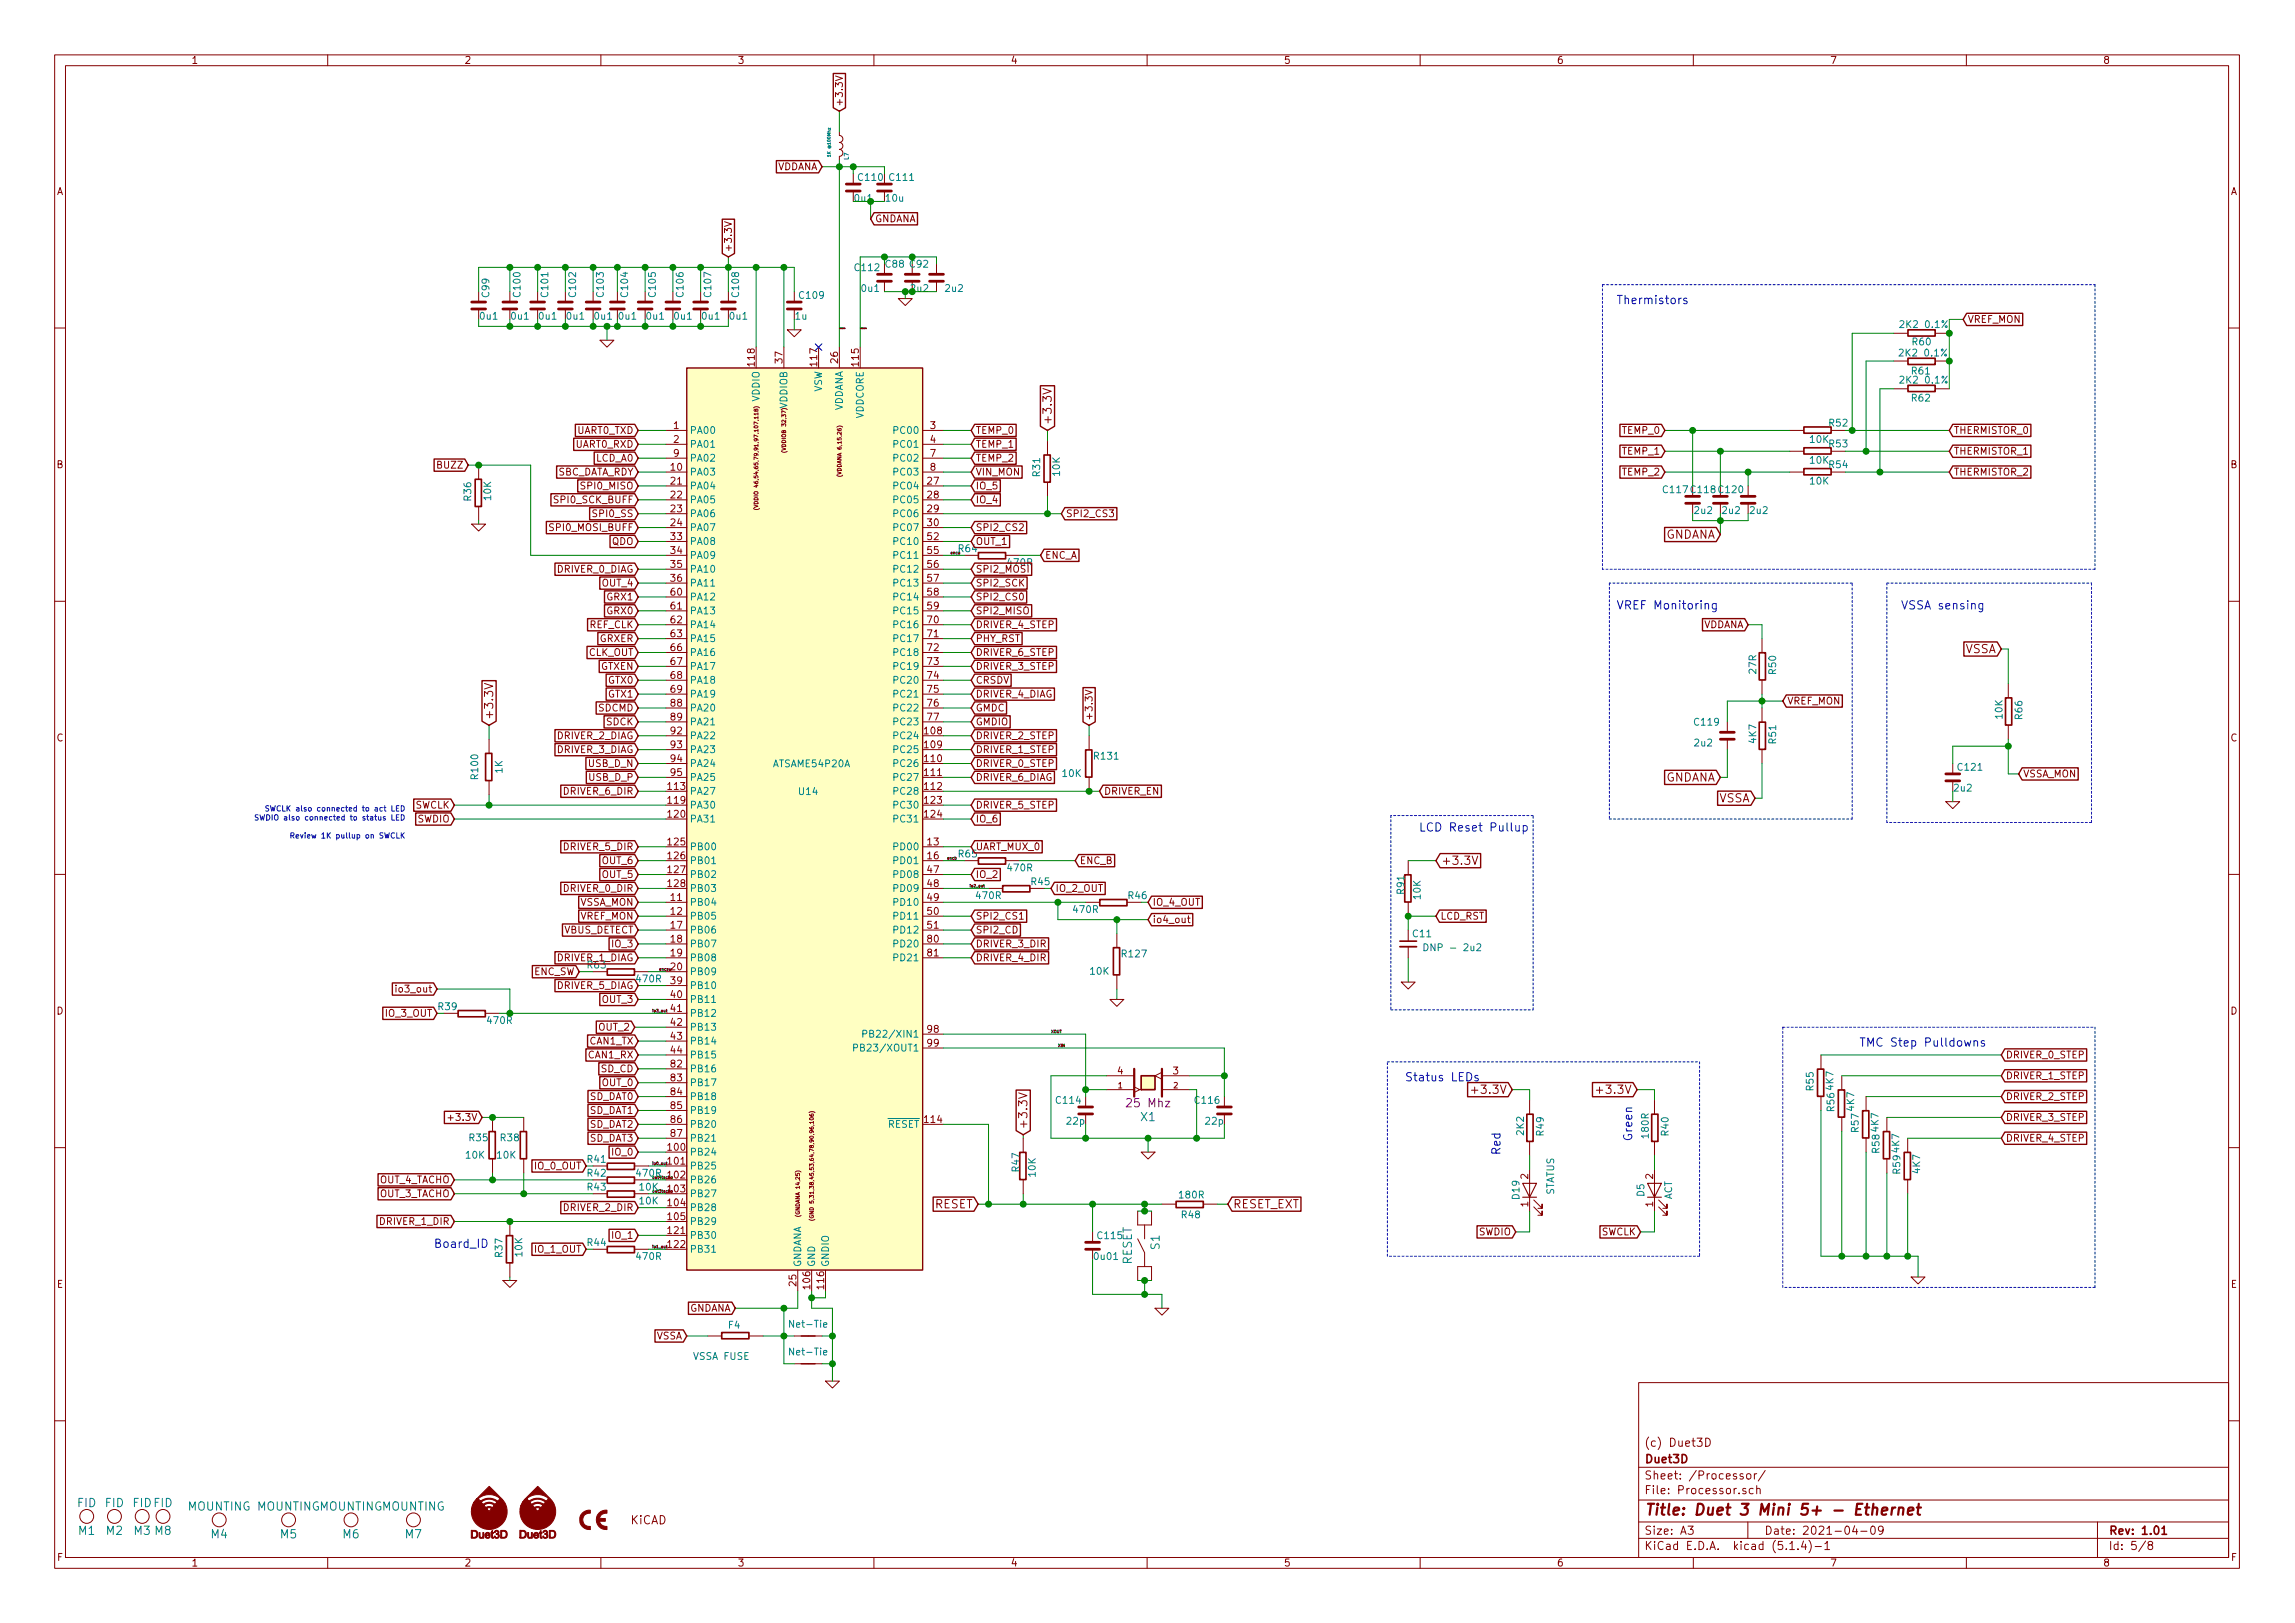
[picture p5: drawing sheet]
<svg xmlns="http://www.w3.org/2000/svg" width="420mm" height="297mm" viewBox="0 0 420 297" stroke-linecap="round" stroke-linejoin="round" font-family="sans-serif">
<defs><g id="words">
<text font-size="2.8" fill="#840000" x="301" y="277.3">Title: Duet 3 Mini 5+ - Ethernet</text>
<g font-size="2.1" fill="#0000c2">
<text x="295.9" y="55.7">Thermistors</text>
<text x="295.9" y="111.5">VREF Monitoring</text>
<text x="348" y="111.5">VSSA sensing</text>
<text x="259.7" y="152.2">LCD Reset Pullup</text>
<text x="340.4" y="191.6">TMC Step Pulldowns</text>
<text x="257.2" y="197.9">Status LEDs</text>
<text x="298.8" y="209" transform="rotate(-90 298.8 209)">Green</text>
<text x="274.7" y="211.5" transform="rotate(-90 274.7 211.5)">Red</text>
<text x="79.4" y="228.4">Board_ID</text>
</g>
<g font-size="2.1" fill="#840000">
<text x="192.5" y="77.9" transform="rotate(-90 192.5 77.9)">+3.3V</text>
<text x="304.7" y="98.6">GNDANA</text>
<text x="359.7" y="119.5">VSSA</text>
<text x="90.3" y="131.8" transform="rotate(-90 90.3 131.8)">+3.3V</text>
<text x="304.7" y="143">GNDANA</text>
<text x="314.6" y="146.8">VSSA</text>
<text x="263.8" y="158.3">+3.3V</text>
<text x="270.3" y="200.2">+3.3V</text>
<text x="293.2" y="200.2">+3.3V</text>
<text x="188.1" y="206.8" transform="rotate(-90 188.1 206.8)">+3.3V</text>
<text x="171.1" y="221.1">RESET</text>
<text x="225.7" y="221.1">RESET_EXT</text>
<text x="301" y="267.8">Duet3D</text>
<text x="301" y="264.8">(c) Duet3D</text>
<text x="301" y="273.5">File: Processor.sch</text>
<text x="301" y="270.8">Sheet: /Processor/</text>
<text x="115.4" y="279">KiCAD</text>
<text x="301" y="280.9">Size: A3</text>
<text x="323" y="280.9">Date: 2021-04-09</text>
<text x="386" y="280.9">Rev: 1.01</text>
<text x="301" y="283.7">KiCad E.D.A. kicad (5.1.4)-1</text>
<text x="386" y="283.7">Id: 5/8</text>
</g>
<text font-size="2.1" fill="#840084" x="206.7" y="202.7">25 Mhz</text>
<g font-size="2.1" fill="#008484">
<text x="208.9" y="205.2">X1</text>
<text x="207.2" y="231.5" transform="rotate(-90 207.2 231.5)">RESET</text>
<text x="212.3" y="228.7" transform="rotate(-90 212.3 228.7)">S1</text>
<text x="14.2" y="275.8">FID</text>
<text x="19.3" y="275.8">FID</text>
<text x="24.3" y="275.8">FID FID</text>
<text x="14.4" y="280.9">M1</text>
<text x="19.5" y="280.9">M2</text>
<text x="24.6" y="280.9">M3 M8</text>
<text x="34.4" y="276.5">MOUNTING MOUNTINGMOUNTINGMOUNTING</text>
<text x="38.7" y="281.5">M4</text>
<text x="51.4" y="281.5">M5</text>
<text x="62.8" y="281.5">M6</text>
<text x="74.2" y="281.5">M7</text>
</g>
<g font-size="1.8" fill="#840000">
<text x="35" y="11.7">1</text>
<text x="85" y="11.7">2</text>
<text x="135" y="11.7">3</text>
<text x="185" y="11.7">4</text>
<text x="235" y="11.7">5</text>
<text x="285" y="11.7">6</text>
<text x="335" y="11.7">7</text>
<text x="385" y="11.7">8</text>
<text x="154.3" y="19.6" transform="rotate(-90 154.3 19.6)">+3.3V</text>
<text x="10.4" y="35.7">A</text>
<text x="142.1" y="31.2">VDDANA</text>
<text x="157.3" y="33.1">C110</text>
<text x="408.4" y="35.7">A</text>
<text x="160.2" y="40.7">GNDANA</text>
<text x="134" y="46.2" transform="rotate(-90 134 46.2)">+3.3V</text>
<text x="360.2" y="59.1">VREF_MON</text>
<text x="138.2" y="66.9" transform="rotate(-90 138.2 66.9)">118</text>
<text x="143.3" y="66.4" transform="rotate(-90 143.3 66.4)">37</text>
<text x="149.6" y="66.9" transform="rotate(-90 149.6 66.9)">117</text>
<text x="153.4" y="66.4" transform="rotate(-90 153.4 66.4)">26</text>
<text x="157.2" y="66.9" transform="rotate(-90 157.2 66.9)">115</text>
<text x="105.4" y="82">UART0_RXD</text>
<text x="105.6" y="79.4">UART0_TXD</text>
<text x="123.3" y="78.5">1</text>
<text x="123.3" y="81.1">2</text>
<text x="123.3" y="83.6">9</text>
<text x="170.3" y="78.5">3</text>
<text x="170.3" y="81.1">4</text>
<text x="170.3" y="83.6">7</text>
<text x="178.6" y="79.4">TEMP_0</text>
<text x="178.6" y="82">TEMP_1</text>
<text x="297.1" y="79.4">TEMP_0</text>
<text x="297.1" y="83.2">TEMP_1</text>
<text x="357.7" y="83.2">THERMISTOR_1</text>
<text x="357.7" y="79.4">THERMISTOR_0</text>
<text x="10.4" y="85.7">B</text>
<text x="80.2" y="85.8">BUZZ</text>
<text x="101.7" y="87">SBC_DATA_RDY</text>
<text x="106.7" y="89.6">SPI0_MISO</text>
<text x="109.2" y="84.5">LCD_A0</text>
<text x="122.9" y="86.1">10</text>
<text x="122.9" y="88.7">21</text>
<text x="169.8" y="88.7">27</text>
<text x="170.3" y="86.1">8</text>
<text x="178.6" y="84.5">TEMP_2</text>
<text x="178.6" y="89.6">IO_5</text>
<text x="178.6" y="87">VIN_MON</text>
<text x="297.1" y="87">TEMP_2</text>
<text x="357.7" y="87">THERMISTOR_2</text>
<text x="408.4" y="85.7">B</text>
<text x="101.8" y="92.1">SPI0_SCK_BUFF</text>
<text x="108.9" y="94.7">SPI0_SS</text>
<text x="122.9" y="91.2">22</text>
<text x="122.9" y="93.8">23</text>
<text x="169.8" y="91.2">28</text>
<text x="169.8" y="93.8">29</text>
<text x="178.6" y="92.1">IO_4</text>
<text x="195.1" y="94.7">SPI2_CS3</text>
<text x="101" y="97.2">SPI0_MOSI_BUFF</text>
<text x="112" y="99.7">QDO</text>
<text x="122.9" y="96.3">24</text>
<text x="122.9" y="98.8">33</text>
<text x="122.9" y="101.4">34</text>
<text x="169.8" y="96.3">30</text>
<text x="169.8" y="98.8">52</text>
<text x="169.8" y="101.4">55</text>
<text x="178.6" y="97.2">SPI2_CS2</text>
<text x="178.6" y="99.7">OUT_1</text>
<text x="102" y="104.8">DRIVER_0_DIAG</text>
<text x="110.4" y="107.4">OUT_4</text>
<text x="122.9" y="103.9">35</text>
<text x="122.9" y="106.5">36</text>
<text x="169.8" y="103.9">56</text>
<text x="169.8" y="106.5">57</text>
<text x="178.6" y="107.4">SPI2_SCK</text>
<text x="178.6" y="104.8">SPI2_MOSI</text>
<text x="191.3" y="102.3">ENC_A</text>
<text x="111.2" y="112.4">GRX0</text>
<text x="111.2" y="109.9">GRX1</text>
<text x="122.9" y="109">60</text>
<text x="122.9" y="111.5">61</text>
<text x="169.8" y="109">58</text>
<text x="169.8" y="111.5">59</text>
<text x="178.6" y="109.9">SPI2_CS0</text>
<text x="178.6" y="112.4">SPI2_MISO</text>
<text x="107.9" y="115">REF_CLK</text>
<text x="109.8" y="117.5">GRXER</text>
<text x="122.9" y="114.1">62</text>
<text x="122.9" y="116.6">63</text>
<text x="122.9" y="119.2">66</text>
<text x="169.8" y="114.1">70</text>
<text x="169.8" y="116.6">71</text>
<text x="169.8" y="119.2">72</text>
<text x="178.6" y="117.5">PHY_RST</text>
<text x="178.6" y="115">DRIVER_4_STEP</text>
<text x="311.7" y="115">VDDANA</text>
<text x="107.7" y="120.1">CLK_OUT</text>
<text x="110" y="122.6">GTXEN</text>
<text x="111.4" y="125.1">GTX0</text>
<text x="122.9" y="121.7">67</text>
<text x="122.9" y="124.2">68</text>
<text x="169.8" y="121.7">73</text>
<text x="169.8" y="124.2">74</text>
<text x="178.6" y="125.1">CRSDV</text>
<text x="178.6" y="122.6">DRIVER_3_STEP</text>
<text x="178.6" y="120.1">DRIVER_6_STEP</text>
<text x="109.6" y="130.2">SDCMD</text>
<text x="111.4" y="127.7">GTX1</text>
<text x="122.9" y="126.8">69</text>
<text x="122.9" y="129.3">88</text>
<text x="122.9" y="131.9">89</text>
<text x="169.8" y="126.8">75</text>
<text x="169.8" y="129.3">76</text>
<text x="169.8" y="131.9">77</text>
<text x="178.6" y="130.2">GMDC</text>
<text x="178.6" y="127.7">DRIVER_4_DIAG</text>
<text x="200" y="132" transform="rotate(-90 200 132)">+3.3V</text>
<text x="327.2" y="128.9">VREF_MON</text>
<text x="10.4" y="135.7">C</text>
<text x="102" y="135.3">DRIVER_2_DIAG</text>
<text x="102" y="137.8">DRIVER_3_DIAG</text>
<text x="111" y="132.8">SDCK</text>
<text x="122.9" y="134.4">92</text>
<text x="122.9" y="136.9">93</text>
<text x="169.3" y="134.4">108</text>
<text x="169.3" y="136.9">109</text>
<text x="178.6" y="135.3">DRIVER_2_STEP</text>
<text x="178.6" y="137.8">DRIVER_1_STEP</text>
<text x="178.6" y="132.8">GMDIO</text>
<text x="408.4" y="135.7">C</text>
<text x="107.8" y="140.4">USB_D_N</text>
<text x="107.9" y="142.9">USB_D_P</text>
<text x="122.9" y="139.5">94</text>
<text x="122.9" y="142">95</text>
<text x="169.3" y="139.5">110</text>
<text x="169.3" y="142">111</text>
<text x="178.6" y="142.9">DRIVER_6_DIAG</text>
<text x="178.6" y="140.4">DRIVER_0_STEP</text>
<text x="370.4" y="142.3">VSSA_MON</text>
<text x="75.9" y="148">SWCLK</text>
<text x="103.4" y="145.5">DRIVER_6_DIR</text>
<text x="122.4" y="144.6">113</text>
<text x="122.4" y="147.1">119</text>
<text x="122.4" y="149.6">120</text>
<text x="169.3" y="144.6">112</text>
<text x="169.3" y="147.1">123</text>
<text x="169.3" y="149.6">124</text>
<text x="178.6" y="148">DRIVER_5_STEP</text>
<text x="202.1" y="145.5">DRIVER_EN</text>
<text x="76.4" y="150.5">SWDIO</text>
<text x="103.4" y="155.6">DRIVER_5_DIR</text>
<text x="122.4" y="154.7">125</text>
<text x="169.8" y="154.7">13</text>
<text x="178.6" y="150.5">IO_6</text>
<text x="178.6" y="155.6">UART_MUX_0</text>
<text x="110.4" y="160.7">OUT_5</text>
<text x="110.4" y="158.2">OUT_6</text>
<text x="122.4" y="157.3">126</text>
<text x="122.4" y="159.8">127</text>
<text x="169.8" y="157.3">16</text>
<text x="169.8" y="159.8">47</text>
<text x="178.6" y="160.7">IO_2</text>
<text x="197.6" y="158.2">ENC_B</text>
<text x="103.4" y="163.2">DRIVER_0_DIR</text>
<text x="106.1" y="165.8">VSSA_MON</text>
<text x="122.4" y="162.3">128</text>
<text x="122.9" y="164.9">11</text>
<text x="122.9" y="167.4">12</text>
<text x="169.8" y="162.3">48</text>
<text x="169.8" y="164.9">49</text>
<text x="169.8" y="167.4">50</text>
<text x="193.2" y="163.2">IO_2_OUT</text>
<text x="211" y="165.8">IO_4_OUT</text>
<text x="103.1" y="170.9">VBUS_DETECT</text>
<text x="106.2" y="168.3">VREF_MON</text>
<text x="112.2" y="173.4">IO_3</text>
<text x="122.9" y="170">17</text>
<text x="122.9" y="172.5">18</text>
<text x="169.8" y="170">51</text>
<text x="169.8" y="172.5">80</text>
<text x="178.6" y="168.3">SPI2_CS1</text>
<text x="178.6" y="170.9">SPI2_CD</text>
<text x="178.6" y="173.4">DRIVER_3_DIR</text>
<text x="211" y="168.9">io4_out</text>
<text x="263.7" y="168.3">LCD_RST</text>
<text x="97.7" y="178.5">ENC_SW</text>
<text x="102" y="175.9">DRIVER_1_DIAG</text>
<text x="107.6" y="177.3">R63</text>
<text x="122.9" y="175">19</text>
<text x="122.9" y="177.6">20</text>
<text x="169.8" y="175">81</text>
<text x="178.6" y="175.9">DRIVER_4_DIR</text>
<text x="10.4" y="185.7">D</text>
<text x="72.9" y="181.6">io3_out</text>
<text x="102" y="181">DRIVER_5_DIAG</text>
<text x="110.4" y="183.6">OUT_3</text>
<text x="122.9" y="180.1">39</text>
<text x="122.9" y="182.7">40</text>
<text x="122.9" y="185.2">41</text>
<text x="408.4" y="185.7">D</text>
<text x="70.7" y="186.1">IO_3_OUT</text>
<text x="108" y="191.2">CAN1_TX</text>
<text x="109.7" y="188.6">OUT_2</text>
<text x="122.9" y="187.7">42</text>
<text x="122.9" y="190.3">43</text>
<text x="169.8" y="189">98</text>
<text x="169.8" y="191.6">99</text>
<text x="107.8" y="193.7">CAN1_RX</text>
<text x="110.1" y="196.3">SD_CD</text>
<text x="122.9" y="192.8">44</text>
<text x="122.9" y="195.4">82</text>
<text x="122.9" y="197.9">83</text>
<text x="204.6" y="196.6">4</text>
<text x="214.8" y="196.6">3</text>
<text x="367.2" y="197.5">DRIVER_1_STEP</text>
<text x="367.2" y="193.7">DRIVER_0_STEP</text>
<text x="108" y="201.3">SD_DAT0</text>
<text x="108" y="203.9">SD_DAT1</text>
<text x="110.4" y="198.8">OUT_0</text>
<text x="122.9" y="200.4">84</text>
<text x="122.9" y="203">85</text>
<text x="367.2" y="201.3">DRIVER_2_STEP</text>
<text x="82.8" y="205.1">+3.3V</text>
<text x="108" y="206.4">SD_DAT2</text>
<text x="108" y="209">SD_DAT3</text>
<text x="122.9" y="205.5">86</text>
<text x="122.9" y="208.1">87</text>
<text x="169.3" y="205.5">114</text>
<text x="367.2" y="209">DRIVER_4_STEP</text>
<text x="367.2" y="205.1">DRIVER_3_STEP</text>
<text x="98" y="214">IO_0_OUT</text>
<text x="112.2" y="211.5">IO_0</text>
<text x="116.6" y="215.4">470R</text>
<text x="122.4" y="210.6">100</text>
<text x="279.8" y="215.8" transform="rotate(-90 279.8 215.8)">2</text>
<text x="302.6" y="215.8" transform="rotate(-90 302.6 215.8)">2</text>
<text x="69.4" y="216.6">OUT_4_TACHO</text>
<text x="69.4" y="219.1">OUT_3_TACHO</text>
<text x="103.4" y="221.7">DRIVER_2_DIR</text>
<text x="122.4" y="220.8">104</text>
<text x="279.8" y="220.9" transform="rotate(-90 279.8 220.9)">1</text>
<text x="302.6" y="220.9" transform="rotate(-90 302.6 220.9)">1</text>
<text x="69.7" y="224.2">DRIVER_1_DIR</text>
<text x="112.2" y="226.7">IO_1</text>
<text x="122.4" y="223.3">105</text>
<text x="122.4" y="225.8">121</text>
<text x="270.7" y="226.1">SWDIO</text>
<text x="293.1" y="226.1">SWCLK</text>
<text x="98" y="229.3">IO_1_OUT</text>
<text x="10.4" y="235.7">E</text>
<text x="145.8" y="235.3" transform="rotate(-90 145.8 235.3)">25</text>
<text x="148.3" y="235.8" transform="rotate(-90 148.3 235.8)">106</text>
<text x="150.9" y="235.8" transform="rotate(-90 150.9 235.8)">116</text>
<text x="408.4" y="235.7">E</text>
<text x="120.1" y="245.1">VSSA</text>
<text x="126.1" y="240.1">GNDANA</text>
<text x="10.5" y="285.7">F</text>
<text x="35" y="286.7">1</text>
<text x="85" y="286.7">2</text>
<text x="135" y="286.7">3</text>
<text x="185" y="286.7">4</text>
<text x="235" y="286.7">5</text>
<text x="285" y="286.7">6</text>
<text x="335" y="286.7">7</text>
<text x="385" y="286.7">8</text>
<text x="408.5" y="285.7">F</text>
</g>
<g font-size="1.8" fill="#008484">
<text x="163" y="33.1">C111</text>
<text x="156.5" y="36.9">0u1</text>
<text x="162.3" y="36.9">10u</text>
<text x="156.6" y="49.6">C112</text>
<text x="157.8" y="53.4">0u1</text>
<text x="162.2" y="49">C88 C92</text>
<text x="173.2" y="53.4">2u2</text>
<text x="88" y="58.5">0u1</text>
<text x="89.6" y="54.3" transform="rotate(-90 89.6 54.3)">C99</text>
<text x="93.7" y="58.5">0u1</text>
<text x="95.3" y="54.2" transform="rotate(-90 95.3 54.2)">C100</text>
<text x="98.8" y="58.5">0u1</text>
<text x="100.4" y="54.2" transform="rotate(-90 100.4 54.2)">C101</text>
<text x="103.8" y="58.5">0u1</text>
<text x="105.5" y="54.2" transform="rotate(-90 105.5 54.2)">C102</text>
<text x="108.9" y="58.5">0u1</text>
<text x="110.5" y="54.2" transform="rotate(-90 110.5 54.2)">C103</text>
<text x="113.4" y="58.5">0u1</text>
<text x="115" y="54.2" transform="rotate(-90 115 54.2)">C104</text>
<text x="118.4" y="58.5">0u1</text>
<text x="120.1" y="54.2" transform="rotate(-90 120.1 54.2)">C105</text>
<text x="123.5" y="58.5">0u1</text>
<text x="125.1" y="54.2" transform="rotate(-90 125.1 54.2)">C106</text>
<text x="128.6" y="58.5">0u1</text>
<text x="130.2" y="54.2" transform="rotate(-90 130.2 54.2)">C107</text>
<text x="133.7" y="58.5">0u1</text>
<text x="135.3" y="54.2" transform="rotate(-90 135.3 54.2)">C108</text>
<text x="145.6" y="58.5">1u</text>
<text x="146.5" y="54.7">C109</text>
<text x="348.2" y="65.2">2K2 0.1%</text>
<text x="348.3" y="60">2K2 0.1%</text>
<text x="350.2" y="63.2">R60</text>
<text x="150.5" y="71.9" transform="rotate(-90 150.5 71.9)">VSW</text>
<text x="348.3" y="70.2">2K2 0.1%</text>
<text x="350" y="68.5">R61</text>
<text x="139.1" y="73.5" transform="rotate(-90 139.1 73.5)">VDDIO</text>
<text x="144.1" y="74.7" transform="rotate(-90 144.1 74.7)">VDDIOB</text>
<text x="154.3" y="75.4" transform="rotate(-90 154.3 75.4)">VDDANA</text>
<text x="158.1" y="76.7" transform="rotate(-90 158.1 76.7)">VDDCORE</text>
<text x="350" y="73.5">R62</text>
<text x="126.2" y="79.4">PA00</text>
<text x="126.2" y="82">PA01</text>
<text x="164" y="79.4">PC00</text>
<text x="164" y="82">PC01</text>
<text x="331.4" y="81.1">10K</text>
<text x="334.9" y="81.9">R53</text>
<text x="334.9" y="78.1">R52</text>
<text x="126.2" y="87">PA03</text>
<text x="126.2" y="89.6">PA04</text>
<text x="126.2" y="84.5">PA02</text>
<text x="164" y="89.6">PC04</text>
<text x="164" y="84.5">PC02</text>
<text x="164" y="87">PC03</text>
<text x="190.4" y="87.2" transform="rotate(-90 190.4 87.2)">R31</text>
<text x="194.1" y="87.1" transform="rotate(-90 194.1 87.1)">10K</text>
<text x="331.4" y="84.9">10K</text>
<text x="331.4" y="88.7">10K</text>
<text x="334.9" y="85.7">R54</text>
<text x="86.3" y="91.6" transform="rotate(-90 86.3 91.6)">R36</text>
<text x="89.9" y="91.5" transform="rotate(-90 89.9 91.5)">10K</text>
<text x="126.2" y="92.1">PA05</text>
<text x="126.2" y="94.7">PA06</text>
<text x="164" y="92.1">PC05</text>
<text x="164" y="94.7">PC06</text>
<text x="304.6" y="90.3">C117 C118 C120</text>
<text x="310.3" y="94.1">2u2</text>
<text x="315.4" y="94.1">2u2</text>
<text x="320.5" y="94.1">2u2</text>
<text x="126.2" y="97.2">PA07</text>
<text x="126.2" y="99.7">PA08</text>
<text x="164" y="97.2">PC07</text>
<text x="164" y="99.7">PC10</text>
<text x="175.5" y="101.1">R64</text>
<text x="126.2" y="102.3">PA09</text>
<text x="126.2" y="104.8">PA10</text>
<text x="126.2" y="107.4">PA11</text>
<text x="164" y="102.3">PC11</text>
<text x="164" y="104.8">PC12</text>
<text x="164" y="107.4">PC13</text>
<text x="184.6" y="103.6">470R</text>
<text x="126.2" y="109.9">PA12</text>
<text x="126.2" y="112.4">PA13</text>
<text x="164" y="109.9">PC14</text>
<text x="164" y="112.4">PC15</text>
<text x="126.2" y="115">PA14</text>
<text x="126.2" y="117.5">PA15</text>
<text x="164" y="115">PC16</text>
<text x="164" y="117.5">PC17</text>
<text x="126.2" y="120.1">PA16</text>
<text x="126.2" y="122.6">PA17</text>
<text x="126.2" y="125.1">PA18</text>
<text x="164" y="120.1">PC18</text>
<text x="164" y="122.6">PC19</text>
<text x="164" y="125.1">PC20</text>
<text x="321.5" y="123.3" transform="rotate(-90 321.5 123.3)">27R</text>
<text x="325.2" y="123.4" transform="rotate(-90 325.2 123.4)">R50</text>
<text x="126.2" y="127.7">PA19</text>
<text x="126.2" y="130.2">PA20</text>
<text x="164" y="127.7">PC21</text>
<text x="164" y="130.2">PC22</text>
<text x="366.6" y="131.5" transform="rotate(-90 366.6 131.5)">10K</text>
<text x="370.3" y="131.6" transform="rotate(-90 370.3 131.6)">R66</text>
<text x="126.2" y="132.8">PA21</text>
<text x="126.2" y="135.3">PA22</text>
<text x="126.2" y="137.8">PA23</text>
<text x="164" y="135.3">PC24</text>
<text x="164" y="137.8">PC25</text>
<text x="164" y="132.8">PC23</text>
<text x="310.3" y="132.8">C119</text>
<text x="310.3" y="136.6">2u2</text>
<text x="321.5" y="136" transform="rotate(-90 321.5 136)">4K7</text>
<text x="325.2" y="136.1" transform="rotate(-90 325.2 136.1)">R51</text>
<text x="87.6" y="142.5" transform="rotate(-90 87.6 142.5)">R100</text>
<text x="92" y="141.5" transform="rotate(-90 92 141.5)">1K</text>
<text x="126.2" y="140.4">PA24</text>
<text x="126.2" y="142.9">PA25</text>
<text x="141.7" y="140.4">ATSAME54P20A</text>
<text x="164" y="140.4">PC26</text>
<text x="164" y="142.9">PC27</text>
<text x="194.6" y="142.2">10K</text>
<text x="200.4" y="139">R131</text>
<text x="358.5" y="141.1">C121</text>
<text x="126.2" y="145.5">PA27</text>
<text x="126.2" y="148">PA30</text>
<text x="146.3" y="145.5">U14</text>
<text x="164" y="145.5">PC28</text>
<text x="164" y="148">PC30</text>
<text x="357.8" y="144.9">2u2</text>
<text x="126.2" y="150.5">PA31</text>
<text x="126.2" y="155.6">PB00</text>
<text x="164" y="150.5">PC31</text>
<text x="164" y="155.6">PD00</text>
<text x="126.2" y="158.2">PB01</text>
<text x="126.2" y="160.7">PB02</text>
<text x="164" y="158.2">PD01</text>
<text x="164" y="160.7">PD08</text>
<text x="175.5" y="156.9">R65</text>
<text x="184.6" y="159.5">470R</text>
<text x="126.2" y="165.8">PB04</text>
<text x="126.2" y="163.2">PB03</text>
<text x="164" y="163.2">PD09</text>
<text x="164" y="165.8">PD10</text>
<text x="178.8" y="164.6">470R</text>
<text x="196.6" y="167.1">470R</text>
<text x="257.1" y="163.6" transform="rotate(-90 257.1 163.6)">R91</text>
<text x="260.1" y="164.5" transform="rotate(-90 260.1 164.5)">10K</text>
<text x="126.2" y="168.3">PB05</text>
<text x="126.2" y="170.9">PB06</text>
<text x="126.2" y="173.4">PB07</text>
<text x="164" y="168.3">PD11</text>
<text x="164" y="170.9">PD12</text>
<text x="164" y="173.4">PD20</text>
<text x="258.7" y="171.5">C11</text>
<text x="116.6" y="179.8">470R</text>
<text x="126.2" y="175.9">PB08</text>
<text x="126.2" y="178.5">PB09</text>
<text x="164" y="175.9">PD21</text>
<text x="199.6" y="178.4">10K</text>
<text x="205.5" y="175.2">R127</text>
<text x="261.7" y="174.1">DNP - 2u2</text>
<text x="126.2" y="181">PB10</text>
<text x="126.2" y="183.6">PB11</text>
<text x="89.3" y="187.4">470R</text>
<text x="126.2" y="186.1">PB12</text>
<text x="126.2" y="188.6">PB13</text>
<text x="126.2" y="191.2">PB14</text>
<text x="159.6" y="189.9">PB22/XIN1</text>
<text x="126.2" y="193.7">PB15</text>
<text x="126.2" y="196.3">PB16</text>
<text x="157.6" y="192.4">PB23/XOUT1</text>
<text x="126.2" y="198.8">PB17</text>
<text x="126.2" y="201.3">PB18</text>
<text x="126.2" y="203.9">PB19</text>
<text x="193.5" y="202">C114</text>
<text x="218.9" y="202">C116</text>
<text x="332" y="199.6" transform="rotate(-90 332 199.6)">R55</text>
<text x="335.7" y="199.5" transform="rotate(-90 335.7 199.5)">4K7</text>
<text x="335.8" y="203.4" transform="rotate(-90 335.8 203.4)">R56</text>
<text x="339.5" y="203.3" transform="rotate(-90 339.5 203.3)">4K7</text>
<text x="86" y="208.9">R35</text>
<text x="91.7" y="208.9">R38</text>
<text x="126.2" y="206.4">PB20</text>
<text x="126.2" y="209">PB21</text>
<text x="162.5" y="206.4">RESET</text>
<text x="195.4" y="205.8">22p</text>
<text x="220.8" y="205.8">22p</text>
<text x="279" y="207.7" transform="rotate(-90 279 207.7)">2K2</text>
<text x="282.6" y="207.8" transform="rotate(-90 282.6 207.8)">R49</text>
<text x="301.9" y="208.2" transform="rotate(-90 301.9 208.2)">180R</text>
<text x="305.5" y="207.8" transform="rotate(-90 305.5 207.8)">R40</text>
<text x="340.3" y="207.2" transform="rotate(-90 340.3 207.2)">R57</text>
<text x="343.9" y="207.1" transform="rotate(-90 343.9 207.1)">4K7</text>
<text x="85.3" y="212.1">10K</text>
<text x="91.1" y="212.1">10K</text>
<text x="107.6" y="215.4">R42</text>
<text x="126.2" y="211.5">PB24</text>
<text x="126.2" y="214">PB25</text>
<text x="186.6" y="214.4" transform="rotate(-90 186.6 214.4)">R47</text>
<text x="189.6" y="215.3" transform="rotate(-90 189.6 215.3)">10K</text>
<text x="344.1" y="211" transform="rotate(-90 344.1 211)">R58</text>
<text x="347.7" y="210.9" transform="rotate(-90 347.7 210.9)">4K7</text>
<text x="347.9" y="214.8" transform="rotate(-90 347.9 214.8)">R59</text>
<text x="351.5" y="214.7" transform="rotate(-90 351.5 214.7)">4K7</text>
<text x="107.6" y="217.9">R43</text>
<text x="117.1" y="220.4">10K</text>
<text x="117.1" y="217.9">10K</text>
<text x="126.2" y="216.6">PB26</text>
<text x="126.2" y="219.1">PB27</text>
<text x="126.2" y="221.7">PB28</text>
<text x="216" y="219.3">180R</text>
<text x="278.2" y="219.4" transform="rotate(-90 278.2 219.4)">D19</text>
<text x="284.5" y="218.8" transform="rotate(-90 284.5 218.8)">STATUS</text>
<text x="301" y="219" transform="rotate(-90 301 219)">D5</text>
<text x="306.1" y="219.6" transform="rotate(-90 306.1 219.6)">ACT</text>
<text x="126.2" y="224.2">PB29</text>
<text x="126.2" y="226.7">PB30</text>
<text x="201.1" y="226.8">C115</text>
<text x="216.4" y="223">R48</text>
<text x="92" y="230" transform="rotate(-90 92 230)">R37</text>
<text x="95.6" y="229.9" transform="rotate(-90 95.6 229.9)">10K</text>
<text x="116.6" y="230.6">470R</text>
<text x="126.2" y="229.3">PB31</text>
<text x="146.7" y="231.9" transform="rotate(-90 146.7 231.9)">GNDANA</text>
<text x="149.2" y="231.9" transform="rotate(-90 149.2 231.9)">GND</text>
<text x="151.8" y="231.9" transform="rotate(-90 151.8 231.9)">GNDIO</text>
<text x="200.5" y="230.6">0u01</text>
<text x="133.4" y="243.2">F4</text>
<text x="145" y="243">Net-Tie</text>
<text x="127.1" y="248.9">VSSA FUSE</text>
<text x="145" y="248.1">Net-Tie</text>
</g>
<g font-size="1.8" fill="#008400">
<text x="166.8" y="53.4">2u2</text>
<text x="188.8" y="162">R45</text>
<text x="206.6" y="164.6">R46</text>
<text x="80.3" y="184.9">R39</text>
<text x="107.6" y="212.8">R41</text>
<text x="107.6" y="228.1">R44</text>
</g>
<g font-size="1.8">
<text x="122.4" y="213.1">101</text>
<text x="122.4" y="215.7">102</text>
<text x="122.4" y="218.2">103</text>
<text x="122.4" y="228.4">122</text>
</g>
<g font-size="1.4" fill="#0000c2">
<text x="51.6" y="148.5">SWCLK also connected to act LED</text>
<text x="49.9" y="150.2">SWDIO also connected to status LED</text>
<text x="55.4" y="153.5">Review 1K pullup on SWCLK</text>
</g>
<g font-size="1.4" fill="#840000">
<text x="204.7" y="199.2">1</text>
<text x="214.9" y="199.2">2</text>
</g>
<text font-size="1.1" fill="#008484" x="155.4" y="29.2" transform="rotate(-90 155.4 29.2)">L7</text>
<g font-size="1" fill="#840000">
<text x="143.9" y="82.4" transform="rotate(-90 143.9 82.4)">(VDDIOB 32,37)</text>
<text x="154.1" y="86.8" transform="rotate(-90 154.1 86.8)">(VDDANA 6,15,26)</text>
<text x="138.8" y="91.8" transform="rotate(-90 138.8 91.8)">(VDDIO 46,54,65,79,91,97,107,118)</text>
<text x="149" y="221.7" transform="rotate(-90 149 221.7)">(GND 5,31,38,45,53,64,78,90,96,106)</text>
<text x="146.4" y="222.4" transform="rotate(-90 146.4 222.4)">(GNDANA 14,25)</text>
</g>
<text font-size=".8" fill="#008484" x="152.1" y="28.5" transform="rotate(-90 152.1 28.5)">1K @100Mhz</text>
<g font-size=".7">
<text x="174" y="101.4">enca</text>
<text x="173.4" y="157.3">encb</text>
<text x="177.8" y="162.4">io2_out</text>
<text x="120.6" y="177.6">encsw</text>
<text x="119.4" y="185.3">io3_out</text>
<text x="192.4" y="189.1">XOUT</text>
<text x="193.7" y="191.6">XIN</text>
<text x="119.4" y="213.2">io0_out</text>
<text x="119.4" y="215.7">out4tacho</text>
<text x="119.4" y="218.3">out3tacho</text>
<text x="119.4" y="228.4">io1_out</text>
</g>
<g font-size=".3">
<text x="153.7" y="60.2">vddana</text>
<text x="157.5" y="60.2">vddcore</text>
</g>
</g></defs>
<g fill="none" stroke="#840000" stroke-width=".18">
<path d="M10 10h400v277h-400zM12 12h396v273.1h-396zM60 10v2M110 10v2M153 13.9l1.2 .4-1.2 .5M160 10v2M210 10v2M260 10v2M310 10v2M360 10v2M153.7 24.2v.6a.63 .63 0 0 1 .6 .6 .63 .63 0 0 1-.6 .7 .63 .63 0 0 1 .6 .6 .63 .63 0 0 1-.6 .6 .63 .63 0 0 1 .6 .7 .63 .63 0 0 1-.6 .6v.6M156.2 31.8v1.9"/>
<path d="M156.2 35v1.9M161.9 35v1.9M87.6 53.4v1.9M87.6 56.6v1.9M93.3 53.4v1.9M93.3 56.6v1.9M98.4 53.4v1.9M98.4 56.6v1.9M103.5 53.4v1.9M103.5 56.6v1.9M108.6 53.4v1.9M108.6 56.6v1.9"/>
<path d="M113 53.4v1.9M113 56.6v1.9M118.1 53.4v1.9M118.1 56.6v1.9M123.2 53.4v1.9M123.2 56.6v1.9M128.3 53.4v1.9M128.3 56.6v1.9M132.6 40.6l1.3 .4-1.3 .4M133.3 53.4v1.9M133.3 56.6v1.9M145.4 53.4v1.9"/>
<path d="M145.4 56.6v1.9M161.9 48.3v1.9M161.9 51.5v1.9M164.5 54.6h2.5l-1.3 1.3zM167 48.3v1.9M167 51.5v1.9M171.4 48.3v1.9M171.4 51.5v1.9M10 60h2M109.9 62.3h2.5l-1.3 1.2zM121.9 78.8h3.8M137.9 74.6a.83 .83 0 0 1 1.1 0"/>
<path d="M138.4 75l.1-.1a.21 .21 0 0 1 .3 .1 .21 .21 0 0 1-.2 .3l-.2-.1-.2-.3-.2 .1 .1 .2 .3-.1M138.4 63.5v3.8M138.8 75.6v.4M143.5 63.5v3.8M144.1 60.4h2.6l-1.3 1.2zM149.9 63.5v3.8M153.2 78.2v-.1a.8 .8 0 0 1 1.1 .1M153.7 63.5v3.8M157.5 63.5v3.8M168.9 78.8h3.8M190.9 71.1l1.6 .5-1.6 .5M327.7 78.8h2.5"/>
<path d="M335.3 78.8h2.5M346.7 66.1h2.5M346.7 61h2.5M346.7 71.2h2.5M354.3 66.1h2.6M354.3 61h2.6M354.3 71.2h2.6M408 60h2M86.4 95.9h2.5l-1.3 1.3zM87.6 85.1v2.6M87.6 92.7v2.6M121.9 86.4h3.8"/>
<path d="M121.9 81.3h3.8M121.9 88.9h3.8M121.9 91.5h3.8M121.9 94h3.8M121.9 96.6h3.8M121.9 99.1h3.8M121.9 83.9h3.8M137.9 93.1l.5 .2 .6-.2M138 92.4l.8 .2-.8 .3M138.2 91.8a.37 .37 0 0 1 .4 0 .37 .37 0 0 1 .2 .4h-.8zM143 82.6h.1a.8 .8 0 0 0 1 0M153.2 87a.83 .83 0 0 0 1.1 0"/>
<path d="M168.9 86.4h3.8M168.9 81.3h3.8M168.9 88.9h3.8M168.9 91.5h3.8M168.9 94h3.8M168.9 96.6h3.8M168.9 99.1h3.8M168.9 83.9h3.8M191.8 80.7v2.5M191.8 88.3v2.5M309.9 92.1v1.9M315 92.1v1.9"/>
<path d="M320 88.9v1.9M320 92.1v1.9M327.7 86.4h2.5M327.7 82.6h2.5M335.3 86.4h2.5M335.3 82.6h2.5M10 110h2M121.9 101.6h3.8M121.9 104.2h3.8M121.9 106.7h3.8M121.9 109.3h3.8M121.9 111.8h3.8"/>
<path d="M121.9 114.3h3.8M121.9 116.9h3.8M121.9 119.4h3.8M168.9 101.6h3.8M168.9 104.2h3.8M168.9 106.7h3.8M168.9 109.3h3.8M168.9 111.8h3.8M168.9 114.3h3.8M168.9 116.9h3.8M168.9 119.4h3.8M184.1 101.6h2.6"/>
<path d="M322.6 116.9v2.5M408 110h2M88.7 125.1l1.5 .5-1.5 .5M89.5 135.3v2.5M121.9 134.7h3.8M121.9 137.2h3.8M121.9 139.7h3.8M121.9 122h3.8M121.9 124.5h3.8M121.9 127h3.8M121.9 129.6h3.8M121.9 132.1h3.8"/>
<path d="M168.9 134.7h3.8M168.9 137.2h3.8M168.9 139.7h3.8M168.9 122h3.8M168.9 124.5h3.8M168.9 127h3.8M168.9 129.6h3.8M168.9 132.1h3.8M198.7 126.3l1.2 .4-1.2 .5M199.4 134.7v2.5M316.2 132.1v1.9M316.2 135.3v1.9"/>
<path d="M322.6 124.5v2.5M322.6 129.6v2.5M322.6 137.2v2.5M357.5 139.7v1.9M367.7 125.1v2.6M367.7 132.8v2.5M89.5 142.9v2.6M121.9 142.3h3.8M121.9 144.8h3.8M121.9 147.4h3.8M121.9 149.9h3.8M121.9 155h3.8"/>
<path d="M121.9 157.5h3.8M168.9 142.3h3.8M168.9 144.8h3.8M168.9 147.4h3.8M168.9 149.9h3.8M168.9 155h3.8M168.9 157.5h3.8M184.1 157.5h2.6M199.4 142.3v2.5M257.8 157.5v2.6M269.5 156.7l.5 1.5 .5-1.5M356.2 146.7h2.6l-1.3 1.3z"/>
<path d="M357.5 142.9v1.9M10 160h2M116.2 177.8h2.5M121.9 160.1h3.8M121.9 162.6h3.8M121.9 165.1h3.8M121.9 167.7h3.8M121.9 170.2h3.8M121.9 172.8h3.8M121.9 175.3h3.8M121.9 177.8h3.8M168.9 160.1h3.8"/>
<path d="M168.9 162.6h3.8M168.9 165.1h3.8M168.9 167.7h3.8M168.9 170.2h3.8M168.9 172.8h3.8M168.9 175.3h3.8M181 162.6h2.5M186.6 168.2h.8M198.8 165.1h2.5M204.5 170.9v2.5M204.5 178.5v2.5M217.4 168h.5"/>
<path d="M217.6 167.6v1.1l.3 .2M256.5 179.7h2.6l-1.3 1.3zM257.8 165.1v2.6M257.8 170.2v2M257.8 173.3v2M408 160h2M72.5 180.3v.1M88.9 185.5h2.5M121.9 180.4h3.8M121.9 182.9h3.8M121.9 185.5h3.8M121.9 188h3.8"/>
<path d="M121.9 190.5h3.8M121.9 193.1h3.8M121.9 195.6h3.8M121.9 198.2h3.8M168.9 189.3h3.8M168.9 191.8h3.8M202.6 199.4h5M202.6 196.9h5M203.2 182.9h2.5l-1.2 1.3zM207.6 198.9l1.1 .5-1.1 .5M212.7 196.3l-1.2 .6 1.2 .6M212.7 199.4h5.1"/>
<path d="M212.7 196.9h5.1M269.4 199.5h1.2M292.3 199.5h1.1M333.4 193.1v2.5M337.2 196.9v2.5M10 210h2M82 204.6h1M90.2 204.5v2.5M90.2 212.1v2.6M95.9 204.5v2.5M95.9 212.1v2.6M108.6 213.4h2.5"/>
<path d="M116.2 213.4h2.5M116.2 218.5h2.5M121.9 210.9h3.8M121.9 213.4h3.8M121.9 215.9h3.8M121.9 218.5h3.8M121.9 205.8h3.8M121.9 200.7h3.8M121.9 203.2h3.8M121.9 208.3h3.8M145.6 214.5l.4-.2 .7 .2M148.1 203.6l.5-.2 .6 .2"/>
<path d="M148.2 203.9l.2 .4h.4l.1-.1v-.3h-.4l.1 .4M148.3 204.6a.38 .38 0 0 1 .6 .2 .35 .35 0 0 1-.4 .2 .35 .35 0 0 1-.2-.3zM168.9 205.8h3.8M186.5 200l1.5 .5-1.5 .5M187.3 208.3v2.6M187.3 215.9v2.6M198.8 200.7v1.9M198.8 203.9v1.9M208.9 210.9h2.6l-1.3 1.2zM224.2 200.7v1.9M224.2 203.9v1.9M280 201.3v2.6"/>
<path d="M280 209v2.5M280 214v7.7M280.8 219.6l1.5 1.5v-.7v.7h-.7M302.9 201.3v2.6M302.9 209v2.5M302.9 214v7.7M303.7 219.6l1.5 1.5v-.7v.7h-.8M333.4 200.7v2.5M337.2 204.5v2.5M341.6 200.7v2.5M341.6 208.3v2.6M345.4 204.5v2.5"/>
<path d="M345.4 212.1v2.6M349.2 208.3v2.6M349.2 215.9v2.6M408 210h2M92.1 234.4h2.5l-1.3 1.2zM93.3 223.6v2.5M93.3 231.2v2.5M116.2 228.6h2.5M121.9 221h3.8M121.9 223.6h3.8M121.9 226.1h3.8M121.9 228.6h3.8"/>
<path d="M145.6 222.4v.1a.8 .8 0 0 0 1.1-.1M146 232.4v3.9M148.1 223.2h.1a.8 .8 0 0 0 1 0M148.2 221.8h.7l-.7 .4h.7M148.3 222.5a.32 .32 0 0 0 .3 .4 .32 .32 0 0 0 .3-.4h-.3v.1M148.6 232.4v3.9M151.1 232.4v3.9M200 225.5v1.9M200 228.6v1.9M208.3 226.7l1.2 2.6v2.5M208.3 234.4v-2.6h2.5v2.6M208.3 221.7v2.5h2.5v-2.5"/>
<path d="M209.5 224.2v2.5M211.5 239.4h2.5l-1.3 1.3zM212.7 220.4h2.6M220.3 220.4h2.6M280.8 220.9l1.5 1.5v-.7v.7h-.7M303.7 220.9l1.5 1.5v-.7v.7h-.8M349.9 233.7h2.5l-1.2 1.3zM129.5 244.5h2.6M137.2 244.5h2.5M145.4 244.5h5.1M145.4 249.6h5.1M151.1 252.8h2.6l-1.3 1.2z"/>
<path d="M300 253h108v32.1h-108zM10 260h2M300 278.5h108M300 274.5h108M300 268.5h108M309 279.3h1l-.5 .6 .4 .1v.7l-.2 .1-.7-.1M312.3 263.2a.75 .75 0 0 1 .8 .8 .75 .75 0 0 1-.8 .7zM319.1 269.8l-.4-.1-.2 .2 .1 .2 .5 .2v.3h-.6M319.6 272.5l-.3-.1-.3 .2 .1 .2 .5 .2v.3h-.6M319.8 269.8l.2-.1 .5 .1v.8l-.3 .1-.4-.1zM320 278.5v3M321 272.5l-.5-.1-.3 .3 .1 .6 .2 .1 .5-.1"/>
<path d="M321.2 269.7v1M321.6 272.5l.2-.1 .4 .1v.9M321.6 269.7l-.3 .1-.1 .2M321.6 271.9v1.5M323.2 269.1l-1.3 2M339.5 279.2l-.3 1.1h.9M339.9 279.8v1M342.6 279.5l.4-.2a.94 .94 0 0 1 0 1.5 .82 .82 0 0 1-.4-1.3zM344.8 279.9l-.4 .3h-.2l-.3-.3v-.3l.1-.2 .4-.1 .3 .2a1.13 1.13 0 0 1-.3 1.2l-.4 .1M384 278.5v6.6M408 260h2M60 285.1v1.9"/>
<path d="M110 285.1v1.9M160 285.1v1.9M210 285.1v1.9M260 285.1v1.9M300 281.5h108M310 285.1v1.9M327.7 283.6h.8M329.2 283.5v.1M330.2 282l-.4 1.1h.9M330.5 282.6v1M331.2 281.9a1.71 1.71 0 0 1 0 2.3M332.3 283h1.2"/>
<path d="M334.1 282.5l.4-.4v1.5M334.1 283.6h.8M340.7 280.2h1.1M360 285.1v1.9M392.8 282l-1.3 2M393.5 282.7l-.3-.3 .3-.3h.3l.3 .3-.1 .2-.6 .2-.2 .2 .1 .5 .2 .1h.3l.3-.3v-.3l-.3-.3"/>
<circle cx="15.9" cy="277.5" r="1.27"/>
<circle cx="21" cy="277.5" r="1.27"/>
<circle cx="26" cy="277.5" r="1.27"/>
<circle cx="29.8" cy="277.5" r="1.27"/>
<circle cx="40.1" cy="278.2" r="1.27"/>
<circle cx="52.8" cy="278.2" r="1.27"/>
<circle cx="64.3" cy="278.2" r="1.27"/>
<circle cx="75.7" cy="278.2" r="1.27"/>
</g>
<g fill="none" stroke="#840000" stroke-width=".3">
<path d="M330.3 78.1h4.9v1.2h-4.9zM349.3 65.6h5v1.1h-5zM349.3 60.4h5v1.1h-5zM349.3 70.5h5v1.2h-5zM87 87.7h1.1v5h-1.1zM191.1 83.3h1.2v5h-1.2zM330.3 82h4.9v1.1h-4.9zM330.3 85.8h4.9v1.1h-4.9zM179.1 101.1h5v1.2h-5zM322.1 119.5h1.1v4.9h-1.1zM88.9 137.9h1.1v5h-1.1zM198.8 137.2h1.1v5h-1.1z"/>
<path d="M322.1 132.2h1.1v4.9h-1.1zM367.2 127.7h1.1v5h-1.1zM179.1 157h5v1.2h-5zM111.2 177.3h5v1.2h-5zM183.6 162.1h4.9v1.1h-4.9zM201.3 164.6h5v1.2h-5zM203.8 173.4h1.2v5h-1.2zM256.3 172.2h3M257.2 160.1h1.1v5h-1.1zM83.9 184.9h4.9v1.2h-4.9zM208.9 196.9h2.6v2.5h-2.6zM332.7 195.7h1.2v4.9h-1.2z"/>
<path d="M336.5 199.5h1.2v5h-1.2zM89.5 207.1h1.2v5h-1.2zM95.2 207.1h1.2v5h-1.2zM111.2 212.9h5v1.1h-5zM111.2 218h5v1.1h-5zM111.2 215.4h5v1.2h-5zM186.7 210.9h1.1v5h-1.1zM215.3 219.9h5v1.1h-5zM279.5 203.9h1.2v5h-1.2zM302.4 203.9h1.1v5h-1.1zM341 203.3h1.1v5h-1.1zM344.8 207.1h1.1v5h-1.1z"/>
<path d="M348.6 210.9h1.2v5h-1.2zM92.7 226.1h1.2v5h-1.2zM111.2 228.1h5v1.2h-5zM132.1 243.9h5v1.1h-5zM395.8 279.7l.4-.4v1.5M395.8 280.8h.8"/>
</g>
<path d="M207.6 195.6v5.1M212.7 195.6v5.1M342.9 276.1a.5 .5 0 0 1 .8 .1l-.1 1M343 275.2l-.3 2M344.5 276.6l1-.2v-.4l-.6-.1-.3 .3v.9l.1 .1 .6-.1M346.4 275.9l-.1 1.3M347 275.9a.54 .54 0 0 0-.6 .4M347.6 276.1a.5 .5 0 0 1 .9 .1l-.1 1M347.7 275.9l-.2 1.3M349.3 276.6l1-.2-.1-.4-.5-.1-.3 .3-.1 .9 .2 .1 .6-.1M350.9 275.9h.8M351.3 275.2l-.2 1.7 .1 .2 .3 .1" fill="none" stroke="#840000" stroke-width=".41"/>
<g fill="#ffffc2" stroke="#ffffc2" stroke-width=".18">
<path d="M125.7 67.3h43.2v165.1h-43.2z"/>
<path d="M208.9 196.9h2.6v2.5h-2.6z"/>
</g>
<g fill="none" stroke="#840000" stroke-width=".25">
<path d="M152.6 13.4h2.2v6.3l-1.1 .7-1.1-.7zM142.1 29.4h7.8l.6 1.1-.6 1.1h-7.8zM160 38.9h8v2.3h-8l-.6-1.2zM132.2 40.1h2.3v6.3l-1.2 .6-1.1-.6zM360 57.3h10.3v2.3h-10.3l-.6-1.1zM105.3 77.7h10.9l.6 1.1-.6 1.1h-10.9zM125.7 67.3h43.2v165.1h-43.2zM178.4 77.7h7.6v2.2h-7.6l-.6-1.1zM190.5 70.6h2.6v7.4l-1.3 .8-1.3-.8zM296.6 77.7h7.6l.6 1.1-.6 1.1h-7.6zM357.5 77.7h14.3v2.2h-14.3l-.6-1.1zM79.5 84h5.6l.6 1.1-.6 1.1h-5.6z"/>
<path d="M100 95.4h16.2l.6 1.2-.6 1.1h-16.2zM100.9 90.4h15.3l.6 1.1-.6 1.1h-15.3zM101.9 85.3h14.3l.6 1.1-.6 1.1h-14.3zM105 80.2h11.2l.6 1.1-.6 1.1h-11.2zM105.8 87.8h10.4l.6 1.1-.6 1.2h-10.4zM107.9 92.9h8.3l.6 1.1-.6 1.1h-8.3zM108.8 82.7h7.4l.6 1.2-.6 1.1h-7.4zM111.7 98h4.5l.6 1.1-.6 1.1h-4.5zM178.4 80.2h7.6v2.2h-7.6l-.6-1.1zM178.4 82.7h7.6v2.3h-7.6l-.6-1.1zM178.4 95.4h9.6v2.3h-9.6l-.6-1.1zM178.4 87.8h4.7v2.3h-4.7l-.6-1.2z"/>
<path d="M178.4 90.4h4.7v2.2h-4.7l-.6-1.1zM178.4 98h6.4v2.2h-6.4l-.6-1.1zM178.4 85.3h8.7v2.2h-8.7l-.6-1.1zM194.9 92.9h9.6v2.2h-9.6l-.6-1.1zM296.6 85.3h7.6l.6 1.1-.6 1.1h-7.6zM296.6 81.5h7.6l.6 1.1-.6 1.1h-7.6zM304.7 96.5h9.5l.8 1.3-.8 1.3h-9.5zM357.5 85.3h14.3v2.2h-14.3l-.6-1.1zM357.5 81.5h14.3v2.2h-14.3l-.6-1.1zM101.6 103.1h14.6l.6 1.1-.6 1.1h-14.6zM107.5 118.3h8.7l.6 1.1-.6 1.1h-8.7zM107.6 113.2h8.6l.6 1.1-.6 1.2h-8.6z"/>
<path d="M109.4 115.8h6.8l.6 1.1-.6 1.1h-6.8zM109.8 105.6h6.4l.6 1.1-.6 1.1h-6.4zM110.7 110.7h5.5l.6 1.1-.6 1.1h-5.5zM110.7 108.1h5.5l.6 1.2-.6 1.1h-5.5zM178.4 105.6h9.6v2.2h-9.6l-.6-1.1zM178.4 108.1h9.6v2.3h-9.6l-.6-1.1zM178.4 110.7h10.5v2.2h-10.5l-.6-1.1zM178.4 103.1h10.5v2.2h-10.5l-.6-1.1zM178.4 115.8h8.7v2.2h-8.7l-.6-1.1zM178.4 118.3h15v2.2h-15l-.6-1.1zM178.4 113.2h15v2.3h-15l-.6-1.2zM191.1 100.5h6.4v2.3h-6.4l-.6-1.2z"/>
<path d="M311.7 113.2h7.7l.6 1.1-.6 1.2h-7.7zM359.5 117.5h6.1l.8 1.3-.8 1.3h-6.1zM88.2 124.6h2.6v7.4l-1.3 .8-1.3-.8zM101.6 133.5h14.6l.6 1.2-.6 1.1h-14.6zM101.6 136.1h14.6l.6 1.1-.6 1.1h-14.6zM107.3 138.6h8.9l.6 1.1-.6 1.2h-8.9zM109.1 128.5h7.1l.6 1.1-.6 1.1h-7.1zM109.7 120.8h6.5l.6 1.2-.6 1.1h-6.5zM110.6 131h5.6l.6 1.1-.6 1.1h-5.6zM111 125.9h5.2l.6 1.1-.6 1.2h-5.2zM111 123.4h5.2l.6 1.1-.6 1.1h-5.2zM178.4 128.5h5.9v2.2h-5.9l-.6-1.1z"/>
<path d="M178.4 123.4h6.7v2.2h-6.7l-.6-1.1zM178.4 125.9h14.6v2.3h-14.6l-.6-1.2zM178.4 138.6h15v2.3h-15l-.6-1.2zM178.4 133.5h15v2.3h-15l-.6-1.1zM178.4 120.8h15v2.3h-15l-.6-1.1zM178.4 136.1h15v2.2h-15l-.6-1.1zM178.4 131h6.5v2.2h-6.5l-.6-1.1zM198.3 125.8h2.2v6.3l-1.1 .7-1.1-.7zM327 127.2h10.3v2.2h-10.3l-.6-1.1zM75.7 146.2h6.8l.7 1.2-.7 1.1h-6.8zM76.1 148.8h6.4l.7 1.1-.7 1.1h-6.4zM102.7 143.7h13.5l.6 1.1-.6 1.1h-13.5z"/>
<path d="M102.7 153.9h13.5l.6 1.1-.6 1.1h-13.5zM107.3 141.2h8.9l.6 1.1-.6 1.1h-8.9zM109.8 158.9h6.4l.6 1.2-.6 1.1h-6.4zM109.8 156.4h6.4l.6 1.1-.6 1.1h-6.4zM178.4 141.2h14.6v2.2h-14.6l-.6-1.1zM178.4 148.8h4.7v2.2h-4.7l-.6-1.1zM178.4 158.9h4.7v2.3h-4.7l-.6-1.1zM178.4 153.9h12.4v2.2h-12.4l-.6-1.1zM178.4 146.2h15v2.3h-15l-.6-1.1zM197.5 156.4h6.6v2.2h-6.6l-.7-1.1zM201.9 143.7h10.7v2.2h-10.7l-.6-1.1zM263.7 156.2h7.4v2.6h-7.4l-.8-1.3z"/>
<path d="M304.7 141h9.5l.8 1.3-.8 1.3h-9.5zM314.5 144.8h6l.8 1.3-.8 1.3h-6zM370.2 140.5h10.3v2.3h-10.3l-.6-1.2zM71.8 179.9h7.6l.6 1.1-.6 1.1h-7.6zM97.5 176.7h7.9l.6 1.1-.6 1.2h-7.9zM101.6 174.2h14.6l.6 1.1-.6 1.1h-14.6zM101.6 179.3h14.6l.6 1.1-.6 1.1h-14.6zM102.7 161.5h13.5l.6 1.1-.6 1.1h-13.5zM103 169.1h13.2l.6 1.1-.6 1.1h-13.2zM105.9 166.6h10.3l.6 1.1-.6 1.1h-10.3zM105.9 164h10.3l.6 1.1-.6 1.2h-10.3zM111.5 171.6h4.7l.6 1.2-.6 1.1h-4.7z"/>
<path d="M178.4 166.6h9.6v2.2h-9.6l-.6-1.1zM178.4 169.1h8.4v2.2h-8.4l-.6-1.1zM178.4 171.6h13.6v2.3h-13.6l-.6-1.1zM178.4 174.2h13.6v2.2h-13.6l-.6-1.1zM193 161.5h9.3v2.2h-9.3l-.6-1.1zM210.8 167.2h7.6v2.2h-7.6l-.6-1.1zM210.8 164h9.3v2.3h-9.3l-.6-1.2zM263.5 166.6h8.6v2.2h-8.6l-.6-1.1zM70.1 184.3h9.3l.6 1.2-.6 1.1h-9.3zM107.3 192h8.9l.6 1.1-.6 1.1h-8.9zM107.6 189.4h8.6l.6 1.1-.6 1.2h-8.6zM107.6 199.6h8.6l.6 1.1-.6 1.1h-8.6z"/>
<path d="M109.2 186.9h6.4l.6 1.1-.6 1.1h-6.4zM109.6 194.5h6.6l.6 1.1-.6 1.1h-6.6zM109.8 181.8h6.4l.6 1.1-.6 1.1h-6.4zM109.8 197h6.4l.6 1.2-.6 1.1h-6.4zM186 199.5h2.6v7.4l-1.3 .8-1.3-.8zM268.7 198.1h7.4l.8 1.3-.8 1.3h-7.4zM291.5 198.1h7.5l.7 1.3-.7 1.3h-7.5zM367 199.6h15v2.2h-15l-.6-1.1zM367 195.8h15v2.2h-15l-.6-1.1zM367 192h15v2.2h-15l-.6-1.1zM69.2 214.8h13.3l.7 1.1-.7 1.2h-13.3zM69.2 217.4h13.3l.7 1.1-.7 1.1h-13.3z"/>
<path d="M81.4 203.4h6.2l.7 1.1-.7 1.1h-6.2zM97.4 212.3h9.3l.6 1.1-.6 1.1h-9.3zM102.7 219.9h13.5l.6 1.1-.6 1.1h-13.5zM107.6 202.1h8.6l.6 1.1-.6 1.2h-8.6zM107.6 204.7h8.6l.6 1.1-.6 1.1h-8.6zM107.6 207.2h8.6l.6 1.1-.6 1.1h-8.6zM111.5 209.7h4.7l.6 1.2-.6 1.1h-4.7zM170.8 219.1h7.5l.8 1.3-.8 1.3h-7.5zM225.6 219.1h12.6v2.6h-12.6l-.8-1.3zM367 207.2h15v2.2h-15l-.6-1.1zM367 203.4h15v2.2h-15l-.6-1.1zM69 222.4h13.5l.7 1.2-.7 1.1h-13.5z"/>
<path d="M97.4 227.5h9.3l.6 1.1-.6 1.2h-9.3zM111.5 225h4.7l.6 1.1-.6 1.1h-4.7zM126 238.3h8l.6 1.1-.6 1.1h-8zM270.4 224.3h6.5l.6 1.2-.6 1.1h-6.5zM292.9 224.3h6.8l.7 1.2-.7 1.1h-6.8zM119.9 243.4h5.2l.6 1.1-.6 1.1h-5.2zM146.7 244.5h2.5M146.7 249.6h2.5"/>
</g>
<g fill="none" stroke="#008484" stroke-width=".18">
<path d="M152 28.5h-.5l.1 .2M152 23.4v.3l-.3-.3v.3M152 28.4v.3M130.1 81.9h.7M130.1 107.3h.7M130.1 132.7h.7M130.1 150.5h.7M130.3 158.1h.7M260.7 172.7a.64 .64 0 0 1 .7 .7 .64 .64 0 0 1-.7 .6zM270.4 172.9l.5-.2 .2 .4-.8 .9h.8M130.3 183.5h.7M156.3 191.8l.6-.1v-.5l-.6-.1v1.3"/>
<path d="M158 189.2l.6-.1v-.4l-.6-.1v1.2M130.3 208.9h.7M130.3 229.2h.7M150.8 242.5l.6-.1-.1-.3h-.3l-.2 .2 .1 .6h.4M150.8 247.6l.6-.1-.1-.3h-.3l-.2 .1 .1 .6h.4"/>
</g>
<g fill="none" stroke="#840000" stroke-width=".51">
<path d="M154.9 35h2.6M154.9 33.7h2.6M160.7 35h2.5M160.7 33.7h2.5M86.4 56.6h2.5M86.4 55.3h2.5M92.1 56.6h2.5M92.1 55.3h2.5M97.2 56.6h2.5M97.2 55.3h2.5M102.2 56.6h2.6M102.2 55.3h2.6"/>
<path d="M107.3 56.6h2.6M107.3 55.3h2.6M111.8 56.6h2.5M111.8 55.3h2.5M116.8 56.6h2.6M116.8 55.3h2.6M121.9 56.6h2.6M121.9 55.3h2.6M127 56.6h2.5M127 55.3h2.5M132.1 56.6h2.5M132.1 55.3h2.5"/>
<path d="M144.1 56.6h2.6M144.1 55.3h2.6M160.7 51.5h2.5M160.7 50.2h2.5M165.7 51.5h2.6M165.7 50.2h2.6M170.2 51.5h2.5M170.2 50.2h2.5M308.6 92.1h2.5M313.7 92.1h2.5M318.8 92.1h2.5M318.8 90.8h2.5"/>
<path d="M315 135.3h2.5M315 134h2.5M356.2 142.9h2.6M356.2 141.6h2.6M197.5 203.9h2.5M197.5 202.6h2.5M222.9 203.9h2.5M222.9 202.6h2.5M198.8 228.6h2.5M198.8 227.4h2.5"/>
</g>
<g fill="#840000" stroke="#840000" stroke-width=".18">
<path d="M90 280.2l.2-.1v.4h.1v.1h-.1v.7l.1 .1v.1l-.3-.1v-.8h-.1z"/>
<path d="M87.7 280.5h.2v.7l.1 .2 .3-.1 .1-.8h.2v1l-.2-.1-.2 .1-.4-.1z"/>
<path d="M91.7 280.1h.7l.4 .3 .1 .5-.3 .5-.9 .1v-.1l.8-.1 .2-.3-.1-.5-.1-.2-.7-.1v1.2h-.1z"/>
<path d="M86.3 280.1h.7l.4 .2 .1 .6-.3 .5-.9 .1v-.1l.8-.1 .2-.3-.2-.7-.6-.1v1.2h-.2z"/>
<path d="M89 280.5h.4l.2 .1 .1 .5h-.7l.2 .3 .5-.2-.2 .3h-.3l-.4-.2v-.4h.8l-.3-.3-.5 .3z"/>
<path d="M90.5 280.3l.4-.2 .3 .1 .1 .4-.1 .2a.32 .32 0 0 1 .2 .4l-.2 .3h-.4l-.3-.2v-.2h.2a.29 .29 0 0 0 .1 .3 .29 .29 0 0 0 .3-.1l.1-.3-.4-.2v-.1l.4-.2-.1-.2-.2-.1-.2 .3h-.2z"/>
<path d="M87.1 274.5l.2-.2h.3l.4 .5 .8-.5 1-.1 1.4 .5 .3-.4v-.1l-.9-.5-.7-.2-1.3 .2-1 .6h-.3l2.3-2.3 2.3 2.4 .6 .8 .2 .5a3.1 3.1 0 0 1 0 2l-.7 1.1-.8 .7-.9 .3-1 .1a3.5 3.5 0 0 1-1.9-.8l-.3-.3a3.2 3.2 0 0 1-.8-2.7h2.8l.5 .5 .4-.5-.2-.1h-.5l-.2 .1h-2.8l.1-.2 .1-.4h2.1l.4 .4 .4-.2 .8 .2 .3-.4a1.47 1.47 0 0 0-1.9 0h-2.1l.3-.6h1.3l.3 .4 .6-.3 .7-.1 1 .4 .3-.4a2.17 2.17 0 0 0-2.9 0h-1.3z"/>
<path d="M106.6 276.9a1.86 1.86 0 0 1 1.5-.5v.5a1.22 1.22 0 0 0-1.4 1.3 1.22 1.22 0 0 0 1.4 1.2v.5a1.8 1.8 0 0 1-1.8-1 1.8 1.8 0 0 1 .3-2z"/>
<path d="M109.7 276.9a1.79 1.79 0 0 1 1.4-.5v.5a1.1 1.1 0 0 0-1.3 1h1v.5h-1.1a1.27 1.27 0 0 0 1.4 1v.5a1.8 1.8 0 0 1-1.8-1 1.8 1.8 0 0 1 .4-2z"/>
<path d="M98.9 280.2l.2-.1v.4h.1v.1h-.1v.7l.1 .1v.1l-.3-.1v-.8h-.1z"/>
<path d="M96.6 280.5h.2v.7l.1 .2 .3-.1 .1-.8h.2v1l-.2-.1-.2 .1-.4-.1z"/>
<path d="M100.6 280.1h.7l.4 .3 .1 .5-.3 .5-.9 .1v-.1l.8-.1 .1-.3v-.5l-.2-.2-.6-.1v1.2h-.1z"/>
<path d="M95.2 280.1h.7l.3 .2 .2 .6-.3 .5-.9 .1v-.1l.8-.1 .2-.3-.2-.7-.6-.1v1.2h-.2z"/>
<path d="M97.7 280.7l.4-.2 .4 .1 .1 .5h-.7v.1l.2 .2 .5-.2v.2l-.3 .1h-.4l-.2-.6 .8-.1-.2-.1-.2-.1-.2 .3h-.2z"/>
<path d="M99.4 280.3l.3-.2 .4 .1 .1 .4-.1 .2a.32 .32 0 0 1 .2 .4l-.2 .3h-.4l-.3-.2v-.2h.1a.29 .29 0 0 0 .2 .3 .29 .29 0 0 0 .3-.1l.1-.3-.4-.2v-.1l.4-.2-.1-.2-.3-.1-.1 .3h-.2z"/>
<path d="M96 274.5l.2-.2h.3l.4 .5 .8-.5 1-.1 1.4 .5 .3-.4v-.1l-.9-.5-.7-.2-1.3 .2-1.1 .6h-.2l2.3-2.3 2.3 2.4 .6 .8 .2 .5a3.1 3.1 0 0 1 0 2l-.7 1.1-.8 .7-.9 .3-1.1 .1a3.5 3.5 0 0 1-1.8-.8l-.3-.3a3.2 3.2 0 0 1-.8-2.7h2.8l.5 .5 .4-.5-.2-.1h-.5l-.2 .1h-2.8v-.2l.2-.4h2.1l.3 .4 .5-.2 .8 .2 .3-.4a1.47 1.47 0 0 0-1.9 0h-2.1l.3-.6h1.3l.3 .4 .6-.3 .7-.1 .9 .4 .4-.4a2.17 2.17 0 0 0-2.9 0h-1.3z"/>
</g>
<path d="M278.8 216.6h2.5l-1.3 2.5zM278.8 219.1h2.5M301.6 216.6h2.6l-1.3 2.5zM301.6 219.1h2.6" fill="none" stroke="#840000" stroke-width=".2"/>
<path d="M256.3 173.3h3" fill="none" stroke="#840000" stroke-width=".33"/>
<g fill="none" stroke="#0000c2" stroke-width=".18" stroke-dasharray=".4 .4">
<path d="M293.4 52.1v52.1M293.4 52.1h90.1M383.5 52.1v52.1M294.6 106.7v43.2M339.1 106.7h-44.5M345.4 106.7h37.5M382.9 106.7v43.8M383.5 104.2h-90.1M254.6 149.3v35.5M280.7 149.3h-26.1M294.6 149.9h44.5M339.1 149.9v-43.2"/>
<path d="M345.4 150.5v-43.8M382.9 150.5h-37.5M254 194.3h57.1M254.6 184.8h26.1M280.7 184.8v-35.5M311.1 194.3v35.6M326.4 188h57.1M383.5 188v47.6M254 229.9v-35.6M311.1 229.9h-57.1M326.4 235.6v-47.6M383.5 235.6h-57.1"/>
</g>
<g fill="none" stroke="#008400" stroke-width=".18">
<path d="M150.5 30.5h11.4v1.3M153.7 20.4v3.8M153.7 29.2v34.3M156.2 36.9h5.7M156.2 30.5v1.3M159.4 36.9v3.1M87.6 53.4v-4.5h57.8v4.5M87.6 58.5v1.2h45.7v-1.2M93.3 48.9v4.5M93.3 58.5v1.2M98.4 48.9v4.5M98.4 58.5v1.2"/>
<path d="M103.5 48.9v4.5M103.5 58.5v1.2M108.6 48.9v4.5M108.6 58.5v1.2M111.1 59.7v2.6M113 48.9v4.5M113 58.5v1.2M118.1 48.9v4.5M118.1 58.5v1.2M123.2 48.9v4.5M123.2 58.5v1.2M128.3 48.9v4.5"/>
<path d="M128.3 58.5v1.2M133.3 47v6.4M138.4 48.9v14.6M143.5 48.9v14.6M145.4 58.5v1.9M161.9 53.4h9.5M161.9 47v1.3M165.7 53.4v1.2M167 47v1.3M171.4 48.3v-1.3h-13.9v16.5M359.4 58.5h-2.5v12.7M116.8 78.8h5.1"/>
<path d="M172.7 78.8h5.1M191.8 78.8v1.9M304.8 78.8h22.9M309.9 78.8v10.1M337.8 78.8h19.1M346.7 61h-7.6v17.8M346.7 66.1h-5.1v16.5M346.7 71.2h-2.5v15.2M85.7 85.1h11.5v16.5h24.7M87.6 95.3v.6M116.8 91.5h5.1M116.8 88.9h5.1"/>
<path d="M116.8 86.4h5.1M116.8 83.9h5.1M116.8 81.3h5.1M116.8 94h5.1M116.8 99.1h5.1M116.8 96.6h5.1M172.7 91.5h5.1M172.7 88.9h5.1M172.7 86.4h5.1M172.7 83.9h5.1M172.7 81.3h5.1M172.7 94h21.6"/>
<path d="M172.7 99.1h5.1M172.7 96.6h5.1M191.8 90.8v3.2M304.8 86.4h22.9M304.8 82.6h22.9M309.9 94v1.3h10.1v-1.3M315 82.6v6.3M315 94v3.8M320 86.4v2.5M337.8 86.4h19.1M337.8 82.6h19.1M116.8 119.4h5.1"/>
<path d="M116.8 116.9h5.1M116.8 114.3h5.1M116.8 111.8h5.1M116.8 109.3h5.1M116.8 106.7h5.1M116.8 104.2h5.1M172.7 119.4h5.1M172.7 116.9h5.1M172.7 114.3h5.1M172.7 111.8h5.1M172.7 109.3h5.1M172.7 106.7h5.1"/>
<path d="M172.7 104.2h5.1M172.7 101.6h3.8M186.7 101.6h3.8M320 114.3h2.6v2.6M366.4 118.8h1.3v6.3M89.5 132.8v2.5M116.8 132.1h5.1M116.8 137.2h5.1M116.8 134.7h5.1M116.8 129.6h5.1M116.8 127h5.1M116.8 124.5h5.1"/>
<path d="M116.8 122h5.1M116.8 139.7h5.1M172.7 132.1h5.1M172.7 137.2h5.1M172.7 134.7h5.1M172.7 129.6h5.1M172.7 127h5.1M172.7 124.5h5.1M172.7 122h5.1M172.7 139.7h5.1M199.4 132.8v1.9M316.2 137.2v5.1h-1.2"/>
<path d="M322.6 139.7v6.4h-1.3M322.6 127v2.6M326.4 128.3h-10.2v3.8M367.7 135.3v6.3h1.9M367.7 136.6h-10.2v3.1M83.2 149.9h38.7M83.2 147.4h38.7M89.5 145.5v1.9M116.8 157.5h5.1M116.8 155h5.1M116.8 144.8h5.1M116.8 142.3h5.1"/>
<path d="M172.7 157.5h3.8M172.7 155h5.1M172.7 149.9h5.1M172.7 147.4h5.1M172.7 144.8h28.6M172.7 142.3h5.1M186.7 157.5h10.1M257.8 157.5h5.1M357.5 144.8v1.9M106 177.8h2.6M116.8 165.1h5.1M116.8 175.3h5.1"/>
<path d="M116.8 172.8h5.1M116.8 170.2h5.1M116.8 167.7h5.1M116.8 162.6h5.1M116.8 160.1h5.1M118.7 177.8h3.2M172.7 165.1h26.1M172.7 175.3h5.1M172.7 172.8h5.1M172.7 170.2h5.1M172.7 167.7h5.1M172.7 162.6h8.3"/>
<path d="M172.7 160.1h5.1M193.7 165.1v3.2h16.5M204.5 168.3v2.6M257.8 175.3v4.4M262.9 167.7h-5.1v2.5M80 181h13.3v4.5M91.4 185.5h30.5M116.2 188h5.7M116.8 198.2h5.1M116.8 195.6h5.1M116.8 193.1h5.1M116.8 180.4h5.1"/>
<path d="M116.8 190.5h5.1M116.8 182.9h5.1M172.7 189.3h26.1v11.4M172.7 191.8h51.5v8.9M198.8 199.4h3.8M202.6 196.9h-10.2v11.4h31.8v-2.5M204.5 181v1.9M217.8 199.4h1.3v8.9M217.8 196.9h6.4M276.9 199.4h3.1v1.9M299.7 199.4h3.2v1.9M333.4 193.1h33"/>
<path d="M337.2 196.9h29.2M83.2 215.9h25.4M83.2 218.5h25.4M88.3 204.5h7.6M90.2 214.7v1.2M95.9 214.7v3.8M116.8 208.3h5.1M116.8 205.8h5.1M116.8 203.2h5.1M116.8 200.7h5.1M116.8 210.9h5.1M118.7 215.9h3.2"/>
<path d="M118.7 218.5h3.2M118.7 213.4h3.2M172.7 205.8h8.3v14.6M187.3 207.7v.6M187.3 218.5v1.9M198.8 205.8v2.5M210.2 208.3v2.6M280 211.5v2.5M302.9 211.5v2.5M333.4 203.2v26.7h17.8v3.8M337.2 207v22.9M341.6 200.7h24.8"/>
<path d="M341.6 210.9v19M345.4 204.5h21M345.4 214.7v15.2M349.2 208.3h17.2M349.2 218.5v11.4M83.2 223.6h38.7M93.3 233.7v.7M116.8 221h5.1M116.8 226.1h5.1M118.7 228.6h3.2M143.5 239.4v10.2h1.9M146 236.3v3.1h-11.4"/>
<path d="M148.6 236.3v3.1h3.8v13.4M151.1 236.3v1.2h-2.5M179.1 220.4h33.6M200 230.5v6.4h12.7v2.5M200 220.4v5.1M208.3 221.7h2.5M208.3 234.4h2.5M209.5 220.4v1.3M209.5 234.4v2.5M222.9 220.4h1.9M280 221.7v3.8h-2.5M302.9 221.7v3.8h-2.5"/>
<path d="M125.7 244.5h3.8M139.7 244.5h5.7M150.5 244.5h1.9M150.5 249.6h1.9"/>
</g>
<path d="M158.5 60.1l.1-.1-.1 .1 .1 .1M177.6 161.9h.1M177.6 162v.4M121.9 184.9h.2M122 184.7v.5h.1" fill="none" stroke="#000" stroke-width=".18"/>
<g fill="none" stroke="#0000c2" stroke-width=".18">
<path d="M307.8 54.6l-.4 .2M308.8 54.6h-.3l-.3 .2 .1 .2 .5 .2v.3h-.6M312.2 110.6l.2-.1h.4v1M314.2 110.5v1.2l-.3 .3-.4-.1M314.2 110.5h-.4l-.3 .2v.5l.1 .2h.6M363 110.5v1.2l-.3 .3-.4-.1M363 110.5h-.4l-.3 .2 .1 .7h.6M47.3 149.2h-.5v.3a.4 .4 0 0 1 .4 .5h-.5M47.6 149.1l.2 1 .2-.7 .2 .7 .2-1M48.8 149.1a.5 .5 0 0 1 .6 .5 .5 .5 0 0 1-.6 .5zM49.2 147.5h-.5v.3a.4 .4 0 0 1 .4 .5l-.5 .1M49.5 147.5l.3 .9 .2-.7 .1 .7 .3-.9"/>
<path d="M51.3 147.5a.44 .44 0 0 0-.6 .4 .44 .44 0 0 0 .6 .4M53.3 152.9h.4l.1-.4-.5-.1v1M53.5 152.9l.3 .5M54.2 153.1l.5-.1-.1-.2-.2-.1-.2 .2 .1 .5h.3M73.5 147.5a.5 .5 0 0 1 .5 .5 .5 .5 0 0 1-.5 .4zM73.5 149.1a.5 .5 0 0 1 .5 .5 .5 .5 0 0 1-.5 .5zM73.6 152.8l.4 .6M74 152.4l-.5 .6M277.5 151.1l.1 .9 .3 .1 .2-.1M278.1 151.1v1M278.9 151.2l.4-.1 .3 .3v.4l-.1 .2h-.6M278.9 151.1v1.5"/>
<path d="M270.6 196.9l-.4-.1-.2 .2 .1 .2 .5 .2v.4h-.6M361.4 190.6l.1-.1a.37 .37 0 0 1 .6 .2v.8M361.4 190.5v1M363.3 190.5h-.4l-.2 .2 .1 .2 .5 .1v.4h-.6M88.3 226.8a.77 .77 0 0 1 .9 .7 .77 .77 0 0 1-.9 .8z"/>
</g>
<g fill="#008400" stroke="#008400" stroke-width=".25">
<circle cx="113" cy="48.9" r=".51"/>
<circle cx="108.6" cy="48.9" r=".51"/>
<circle cx="152.4" cy="249.6" r=".51"/>
<circle cx="128.3" cy="59.7" r=".51"/>
<circle cx="315" cy="82.6" r=".51"/>
<circle cx="111.1" cy="59.7" r=".51"/>
<circle cx="322.6" cy="128.3" r=".51"/>
<circle cx="123.2" cy="59.7" r=".51"/>
<circle cx="113" cy="59.7" r=".51"/>
<circle cx="118.1" cy="59.7" r=".51"/>
<circle cx="133.4" cy="48.9" r=".51"/>
<circle cx="138.4" cy="48.9" r=".51"/>
<circle cx="98.4" cy="48.9" r=".51"/>
<circle cx="209.6" cy="220.4" r=".51"/>
<circle cx="87.6" cy="85.1" r=".51"/>
<circle cx="209.6" cy="236.9" r=".51"/>
<circle cx="181" cy="220.4" r=".51"/>
<circle cx="199.4" cy="144.8" r=".51"/>
<circle cx="165.7" cy="53.4" r=".51"/>
<circle cx="344.2" cy="86.4" r=".51"/>
<circle cx="156.2" cy="30.5" r=".51"/>
<circle cx="341.6" cy="82.6" r=".51"/>
<circle cx="257.8" cy="167.7" r=".51"/>
<circle cx="108.6" cy="59.7" r=".51"/>
<circle cx="367.7" cy="136.6" r=".51"/>
<circle cx="153.7" cy="30.5" r=".51"/>
<circle cx="143.5" cy="48.9" r=".51"/>
<circle cx="339.1" cy="78.8" r=".51"/>
<circle cx="204.5" cy="168.3" r=".51"/>
<circle cx="143.5" cy="239.4" r=".51"/>
<circle cx="159.4" cy="36.9" r=".51"/>
<circle cx="320" cy="86.4" r=".51"/>
<circle cx="224.2" cy="196.9" r=".51"/>
<circle cx="103.5" cy="48.9" r=".51"/>
<circle cx="356.9" cy="61" r=".51"/>
<circle cx="349.2" cy="229.9" r=".51"/>
<circle cx="198.8" cy="208.3" r=".51"/>
<circle cx="193.7" cy="165.1" r=".51"/>
<circle cx="198.8" cy="199.4" r=".51"/>
<circle cx="98.4" cy="59.7" r=".51"/>
<circle cx="341.6" cy="229.9" r=".51"/>
<circle cx="93.3" cy="48.9" r=".51"/>
<circle cx="345.4" cy="229.9" r=".51"/>
<circle cx="93.3" cy="59.7" r=".51"/>
<circle cx="337.2" cy="229.9" r=".51"/>
<circle cx="187.3" cy="220.4" r=".51"/>
<circle cx="315" cy="95.3" r=".51"/>
<circle cx="167" cy="47" r=".51"/>
<circle cx="200" cy="220.4" r=".51"/>
<circle cx="161.9" cy="47" r=".51"/>
<circle cx="309.9" cy="78.8" r=".51"/>
<circle cx="210.2" cy="208.3" r=".51"/>
<circle cx="191.8" cy="94" r=".51"/>
<circle cx="209.6" cy="221.7" r=".51"/>
<circle cx="89.5" cy="147.4" r=".51"/>
<circle cx="209.6" cy="234.4" r=".51"/>
<circle cx="93.3" cy="185.5" r=".51"/>
<circle cx="128.3" cy="48.9" r=".51"/>
<circle cx="90.2" cy="204.5" r=".51"/>
<circle cx="123.2" cy="48.9" r=".51"/>
<circle cx="148.6" cy="237.5" r=".51"/>
<circle cx="93.3" cy="223.6" r=".51"/>
<circle cx="143.5" cy="244.5" r=".51"/>
<circle cx="118.1" cy="48.9" r=".51"/>
<circle cx="90.2" cy="215.9" r=".51"/>
<circle cx="152.4" cy="244.5" r=".51"/>
<circle cx="103.5" cy="59.7" r=".51"/>
<circle cx="95.9" cy="218.5" r=".51"/>
<circle cx="356.9" cy="66.1" r=".51"/>
<circle cx="219.1" cy="208.3" r=".51"/>
</g>
<path d="M149.3 62.9l1.2 1.2M150.5 62.9l-1.2 1.2" fill="none" stroke="#000084" stroke-width=".18"/>
<use href="#words"/>
</svg>
